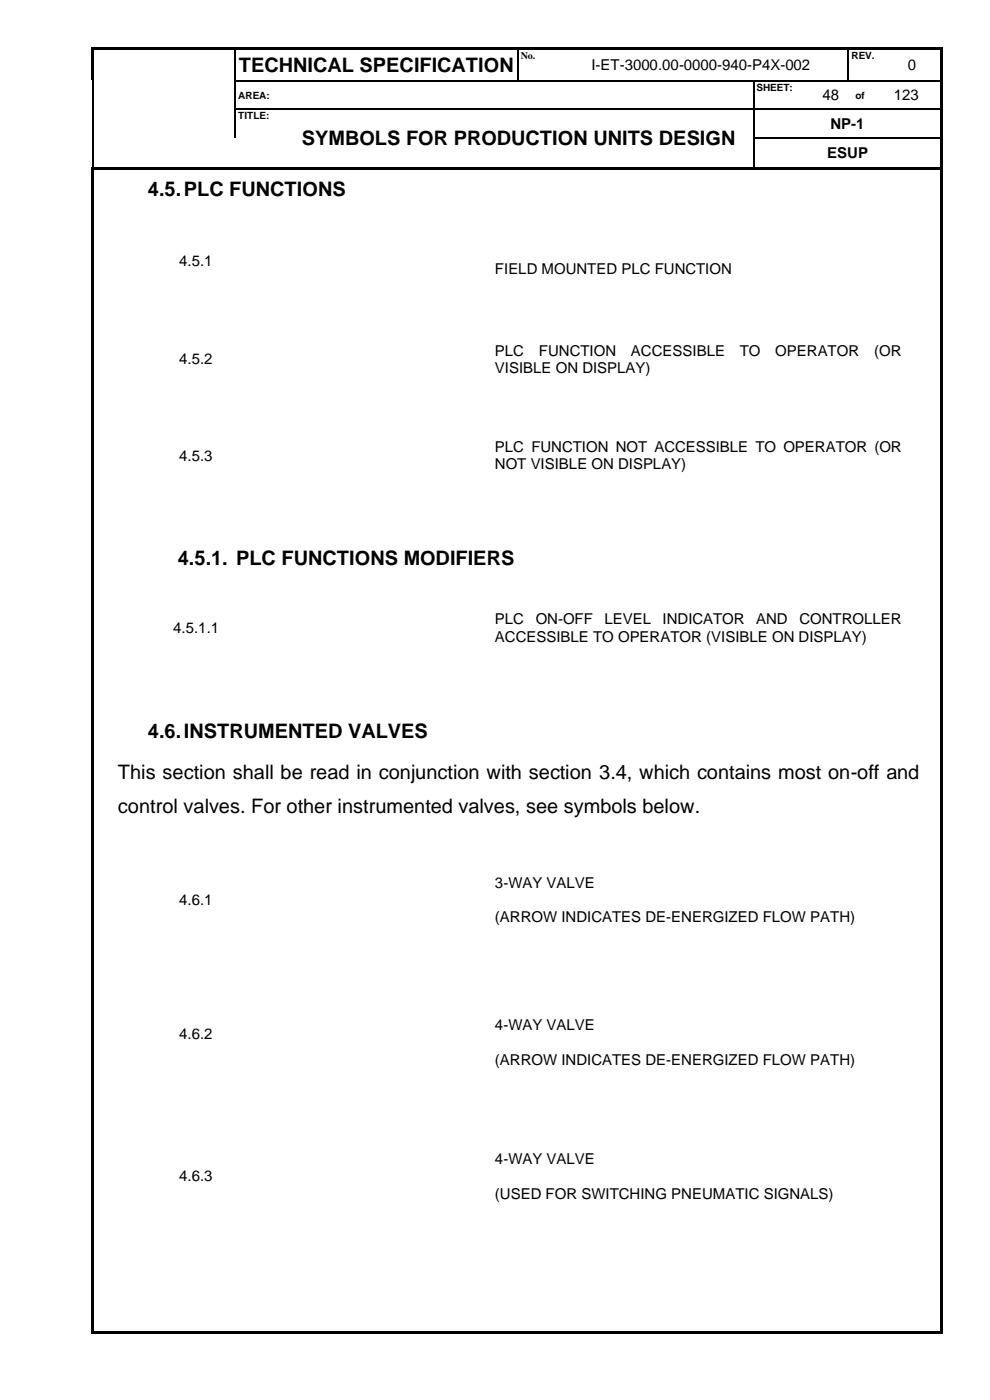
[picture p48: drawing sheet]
<svg xmlns="http://www.w3.org/2000/svg" width="210mm" height="297mm" viewBox="0 0 210 297" stroke-linecap="round" stroke-linejoin="round" font-family="sans-serif">
<defs><g id="words">
<g font-size="4.2">
<text x="50.6" y="15.3">TECHNICAL SPECIFICATION</text>
<text x="64" y="30.9">SYMBOLS FOR PRODUCTION UNITS DESIGN</text>
<text x="31.4" y="41.5">4.5.PLC FUNCTIONS</text>
<text x="37.7" y="119.9">4.5.1. PLC FUNCTIONS MODIFIERS</text>
<text x="31.4" y="156.5">4.6.INSTRUMENTED VALVES</text>
<text x="25" y="165.3">This section shall be read in conjunction with section 3.4, which contains most on-off and</text>
<text x="25" y="172.5">control valves. For other instrumented valves, see symbols below.</text>
</g>
<g font-size="3.2">
<text x="125.5" y="14.9">I-ET-3000.00-0000-940-P4X-002</text>
<text x="192.6" y="14.9">0</text>
<text x="174.5" y="21.3">48</text>
<text x="189.6" y="21.3">123</text>
<text x="176.2" y="27.3">NP-1</text>
<text x="175.5" y="33.6">ESUP</text>
<text x="38" y="56.4">4.5.1</text>
<text x="105" y="58.2">FIELD MOUNTED PLC FUNCTION</text>
<text x="38" y="77.3">4.5.2</text>
<text x="105" y="75.4">PLC</text>
<text x="114.3" y="75.4">FUNCTION</text>
<text x="133.8" y="75.4">ACCESSIBLE</text>
<text x="156.9" y="75.4">TO</text>
<text x="164.5" y="75.4">OPERATOR</text>
<text x="185.4" y="75.4">(OR</text>
<text x="105" y="79.1">VISIBLE ON DISPLAY)</text>
<text x="105" y="95.9">PLC FUNCTION NOT ACCESSIBLE TO OPERATOR (OR</text>
<text x="38" y="97.8">4.5.3</text>
<text x="105" y="99.6">NOT VISIBLE ON DISPLAY)</text>
<text x="36.8" y="134.3">4.5.1.1</text>
<text x="105" y="132.5">PLC</text>
<text x="105" y="136.1">ACCESSIBLE TO OPERATOR (VISIBLE ON DISPLAY)</text>
<text x="113.6" y="132.5">ON-OFF</text>
<text x="128.3" y="132.5">LEVEL</text>
<text x="140.6" y="132.5">INDICATOR</text>
<text x="160.4" y="132.5">AND</text>
<text x="169.6" y="132.5">CONTROLLER</text>
<text x="105" y="188.4">3-WAY VALVE</text>
<text x="38" y="192">4.6.1</text>
<text x="105" y="195.7">(ARROW INDICATES DE-ENERGIZED FLOW PATH)</text>
<text x="38" y="220.5">4.6.2</text>
<text x="105" y="218.6">4-WAY VALVE</text>
<text x="105" y="226">(ARROW INDICATES DE-ENERGIZED FLOW PATH)</text>
<text x="38" y="250.7">4.6.3</text>
<text x="105" y="247.1">4-WAY VALVE</text>
<text x="105" y="254.4">(USED FOR SWITCHING PNEUMATIC SIGNALS)</text>
</g>
<g font-size="2.1">
<text x="110.5" y="12.5">No.</text>
<text x="180.6" y="12.5">REV.</text>
<text x="50.6" y="20.9">AREA:</text>
<text x="160.5" y="19.3">SHEET:</text>
<text x="181.5" y="20.9">of</text>
<text x="50.6" y="25.2">TITLE:</text>
</g>
</g></defs>
<g fill="#000">
<path d="M19.3 10h.6v.5h-.6z" fill-rule="evenodd"/>
<path d="M19.3 10h.6v.5h-.6z" fill-rule="evenodd"/>
<path d="M19.3 10.5h.6v6.5h-.6z" fill-rule="evenodd"/>
<path d="M19.6 17h.3v.3h-.3z" fill-rule="evenodd"/>
<path d="M19.9 10h29.9v.5h-29.9z" fill-rule="evenodd"/>
<path d="M49.8 10.5h.2z" fill-rule="evenodd"/>
<path d="M49.8 10h.5v.5h-.5z" fill-rule="evenodd"/>
<path d="M49.8 17h.2v.3h-.2z" fill-rule="evenodd"/>
<path d="M50.3 10h59.5v.5h-59.5z" fill-rule="evenodd"/>
<path d="M109.8 10.5h.3z" fill-rule="evenodd"/>
<path d="M109.8 10h.5v.5h-.5z" fill-rule="evenodd"/>
<path d="M109.8 17h.3v.3h-.3z" fill-rule="evenodd"/>
<path d="M110.3 10h7.2v.5h-7.2z" fill-rule="evenodd"/>
<path d="M117.5 10h.5v.5h-.5z" fill-rule="evenodd"/>
<path d="M117.5 17h.2v.3h-.2z" fill-rule="evenodd"/>
<path d="M118 10h61.9v.5h-61.9z" fill-rule="evenodd"/>
<path d="M159.8 17h.3v.3h-.3z" fill-rule="evenodd"/>
<path d="M172.5 17h.3v.3h-.3z" fill-rule="evenodd"/>
<path d="M179.9 10.5h.2z" fill-rule="evenodd"/>
<path d="M179.9 10h.5v.5h-.5z" fill-rule="evenodd"/>
<path d="M179.9 17h.2v.3h-.2z" fill-rule="evenodd"/>
<path d="M180.1 17h.3v.3h-.3z" fill-rule="evenodd"/>
<path d="M180.4 10h7.1v.5h-7.1z" fill-rule="evenodd"/>
<path d="M185 17h.2v.3h-.2z" fill-rule="evenodd"/>
<path d="M187.5 10h.5v.5h-.5z" fill-rule="evenodd"/>
<path d="M187.5 17h.2v.3h-.2z" fill-rule="evenodd"/>
<path d="M188 10h11.6v.5h-11.6z" fill-rule="evenodd"/>
<path d="M199.6 10h.5v.5h-.5z" fill-rule="evenodd"/>
<path d="M199.6 10h.5v.5h-.5z" fill-rule="evenodd"/>
<path d="M199.6 10.5h.5v6.5h-.5z" fill-rule="evenodd"/>
<path d="M199.6 17h.5v.3h-.5z" fill-rule="evenodd"/>
<path d="M19.5 35.4h.5v.6h-.5z" fill-rule="evenodd"/>
<path d="M19.5 35.4h.5v.5h-.5z" fill-rule="evenodd"/>
<path d="M19.6 23h.3v.2h-.3z" fill-rule="evenodd"/>
<path d="M19.6 29.2h.3v.3h-.3z" fill-rule="evenodd"/>
<path d="M20 35.4h.5v.5h-.5z" fill-rule="evenodd"/>
<path d="M20.5 35.4h29.4v.5h-29.4z" fill-rule="evenodd"/>
<path d="M49.8 23h.2v.2h-.2z" fill-rule="evenodd"/>
<path d="M49.9 35.4h.5v.5h-.5z" fill-rule="evenodd"/>
<path d="M50.4 35.4h9.8v.5h-9.8z" fill-rule="evenodd"/>
<path d="M60.2 23h.3v.2h-.3z" fill-rule="evenodd"/>
<path d="M60.2 35.4h.6v.5h-.6z" fill-rule="evenodd"/>
<path d="M60.8 35.4h99v.5h-99z" fill-rule="evenodd"/>
<path d="M159.8 23h.3v.2h-.3z" fill-rule="evenodd"/>
<path d="M159.8 29.2h.3v.3h-.3z" fill-rule="evenodd"/>
<path d="M159.8 35.4h.6v.5h-.6z" fill-rule="evenodd"/>
<path d="M160.4 35.4h39.2v.5h-39.2z" fill-rule="evenodd"/>
<path d="M172.5 23h.3v.2h-.3z" fill-rule="evenodd"/>
<path d="M180 23h.2v.2h-.2z" fill-rule="evenodd"/>
<path d="M185 23h.2v.2h-.2z" fill-rule="evenodd"/>
<path d="M199.6 17.3h.5v5.7h-.5z" fill-rule="evenodd"/>
<path d="M199.6 23h.5v.2h-.5z" fill-rule="evenodd"/>
<path d="M199.6 23.2h.5v6h-.5z" fill-rule="evenodd"/>
<path d="M199.6 29.2h.5v.3h-.5z" fill-rule="evenodd"/>
<path d="M199.6 29.5h.5v5.9h-.5z" fill-rule="evenodd"/>
<path d="M199.6 35.4h.5v.6h-.5z" fill-rule="evenodd"/>
<path d="M19.5 36h.5v246.5h-.5z" fill-rule="evenodd"/>
<path d="M19.5 282.5h.5v.5h-.5z" fill-rule="evenodd"/>
<path d="M19.5 282.5h.5v.5h-.5z" fill-rule="evenodd"/>
<path d="M20 282.5h179.6v.5h-179.6z" fill-rule="evenodd"/>
<path d="M199.6 36h.5v246.5h-.5z" fill-rule="evenodd"/>
<path d="M199.6 282.5h.5v.5h-.5z" fill-rule="evenodd"/>
<path d="M199.6 282.5h.5v.5h-.5z" fill-rule="evenodd"/>
</g>
<g fill="none" stroke="#000" stroke-width=".25">
<path d="M19.7 17.3v5.7M49.9 10.5v6.5M49.9 17.3v5.7M50 17.1h59.8M110 10.5v6.5M110.1 17.1h7.4M117.7 17.1h42.1M160 17.3v5.7M160.1 17.1h12.4M172.8 17.1h7.1M180 10.5v6.5M180.4 17.1h4.6"/>
<path d="M185.2 17.1h2.3M187.7 17.1h11.9M19.7 23.2v6M19.7 29.5v5.9M49.9 23.2v6M50 23.1h10.2M60.5 23.1h99.3M160 23.2v6M160 29.5v5.9M160.1 23.1h12.4M160.1 29.3h39.5M172.8 23.1h7.2"/>
<path d="M180.2 23.1h4.8M185.2 23.1h14.4"/>
</g>
<use href="#words"/>
</svg>
